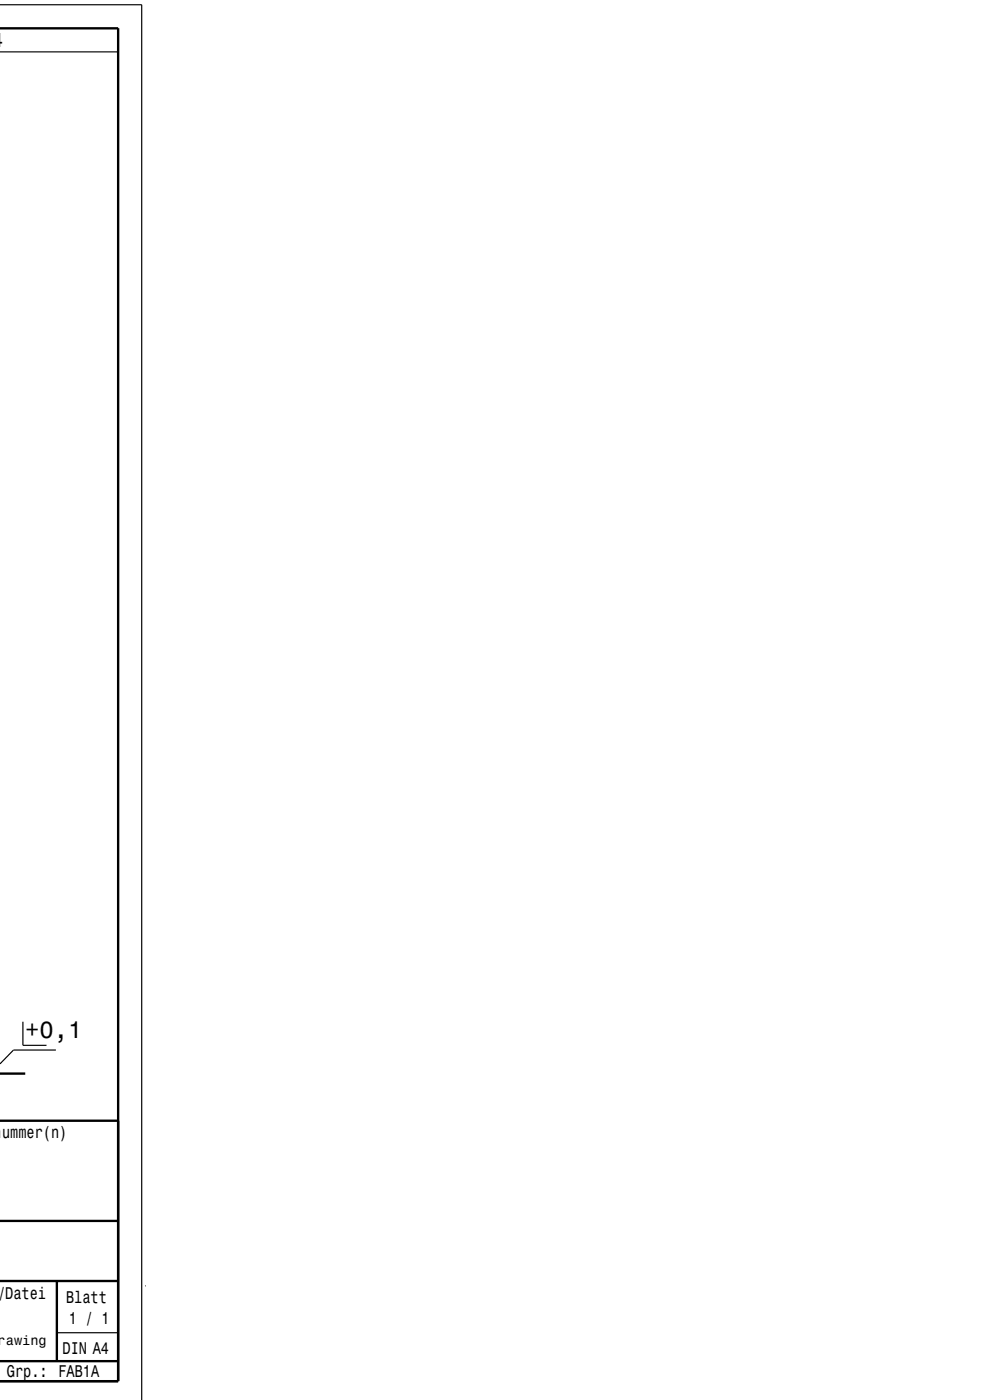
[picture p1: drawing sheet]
<svg xmlns="http://www.w3.org/2000/svg" width="210mm" height="297mm" viewBox="0 0 210 297" stroke-linecap="round" stroke-linejoin="round" font-family="sans-serif">
<defs><g id="words">
<text font-size="5" x="5.3" y="220.2">+0,1</text>
<g font-size="3.6">
<text x=".4" y="241.5">ummer(n)</text>
<text x="-.6" y="275.5">/Datei</text>
<text x="14" y="276.5">Blatt</text>
<text x="14.6" y="280.9">1 / 1</text>
<text x="13.3" y="287.3">DIN A4</text>
<text x="1.5" y="292.2">Grp.: FAB1A</text>
</g>
<text font-size="2.9" x="-.5" y="285.3">rawing</text>
</g></defs>
<path d="M0 6h25.1v287h-25.1M0 237.8h25.1M0 227.8h5.4M0 259h25.1M0 271.8h25.1M12.1 271.8v17M0 288.8h25.1" fill="none" stroke="#000" stroke-width=".5"/>
<path d="M0 1h30.1v296M25.1 6v5h-25.1M4.9 216.8v5h5M11.9 222.8h-9l-2.9 2.9M12.1 282.7h13" fill="none" stroke="#000" stroke-width=".25"/>
<g fill="#000">
<path d="M25 237.7h.2v.2h-.2z" fill-rule="evenodd"/>
<path d="M25 254.7h.2v.2h-.2z" fill-rule="evenodd"/>
<path d="M30.8 272.7h.1v.2h-.1z" fill-rule="evenodd"/>
<path d="M25 288.7h.2v.2h-.2z" fill-rule="evenodd"/>
<path d="M25 282.6h.2v.2h-.2z" fill-rule="evenodd"/>
</g>
<use href="#words"/>
</svg>
